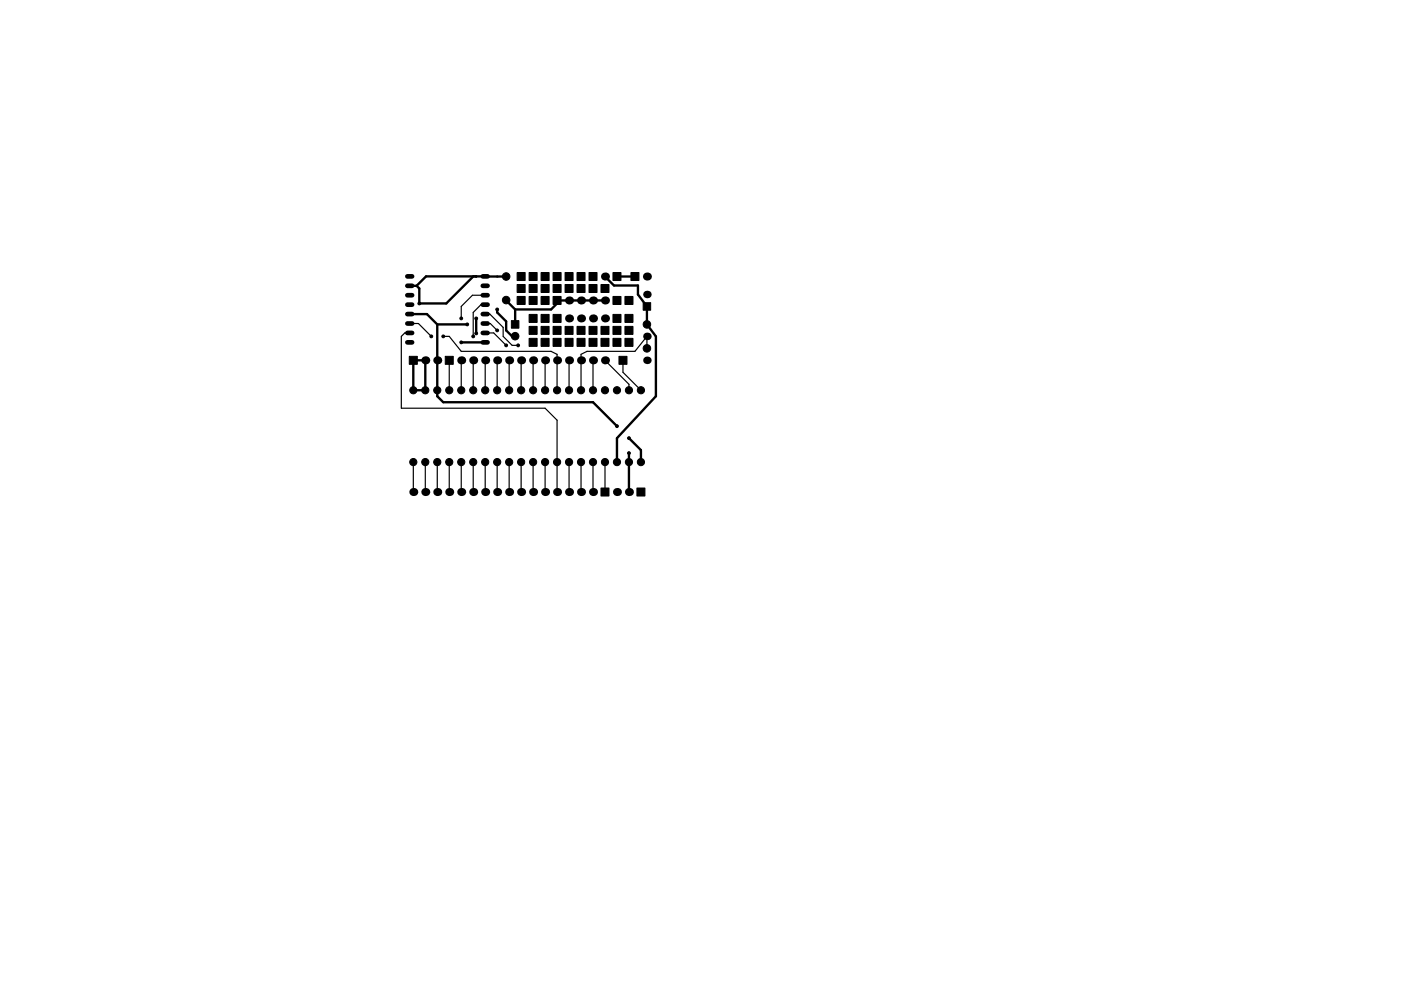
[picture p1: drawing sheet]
<svg xmlns="http://www.w3.org/2000/svg" width="297mm" height="210mm" viewBox="0 0 297 210" stroke-linecap="round" stroke-linejoin="round" font-family="sans-serif">
<g fill="#000" stroke="#000" stroke-width=".21">
<path d="M109.6 57.8h1.7v1.7h-1.7zM112.2 57.8h1.7v1.7h-1.7zM114.7 57.8h1.7v1.7h-1.7zM117.3 57.8h1.7v1.7h-1.7zM119.8 57.8h1.7v1.7h-1.7zM122.3 57.8h1.7v1.7h-1.7zM124.9 57.8h1.7v1.7h-1.7zM130 57.8h1.7v1.7h-1.7zM133.8 57.8h1.7v1.7h-1.7zM86.8 75.6h1.7v1.7h-1.7zM94.4 75.6h1.7v1.7h-1.7zM108.4 68h1.6v1.6h-1.6z"/>
<path d="M109.6 62.9h1.7v1.7h-1.7zM109.6 60.4h1.7v1.7h-1.7zM112.2 62.9h1.7v1.7h-1.7zM112.2 60.4h1.7v1.7h-1.7zM112.2 71.8h1.7v1.7h-1.7zM112.2 69.2h1.7v1.7h-1.7zM112.2 66.7h1.7v1.7h-1.7zM114.7 69.2h1.7v1.7h-1.7zM114.7 62.9h1.7v1.7h-1.7zM114.7 71.8h1.7v1.7h-1.7zM114.7 60.4h1.7v1.7h-1.7zM114.7 66.7h1.7v1.7h-1.7z"/>
<path d="M117.3 69.2h1.7v1.7h-1.7zM117.3 60.4h1.7v1.7h-1.7zM117.3 71.8h1.7v1.7h-1.7zM117.3 66.7h1.7v1.7h-1.7zM117.3 62.9h1.7v1.7h-1.7zM119.8 69.2h1.7v1.7h-1.7zM119.8 60.4h1.7v1.7h-1.7zM119.8 71.8h1.7v1.7h-1.7zM122.3 69.2h1.7v1.7h-1.7zM122.3 60.4h1.7v1.7h-1.7zM122.3 71.8h1.7v1.7h-1.7zM124.9 69.2h1.7v1.7h-1.7z"/>
<path d="M124.9 60.4h1.7v1.7h-1.7zM124.9 71.8h1.7v1.7h-1.7zM127.4 69.2h1.7v1.7h-1.7zM127.4 71.8h1.7v1.7h-1.7zM127.4 60.4h1.7v1.7h-1.7zM130 71.8h1.7v1.7h-1.7zM130 69.2h1.7v1.7h-1.7zM130 66.7h1.7v1.7h-1.7zM130 62.9h1.7v1.7h-1.7zM131.2 75.6h1.7v1.7h-1.7zM132.5 71.8h1.7v1.7h-1.7zM132.5 69.2h1.7v1.7h-1.7z"/>
<path d="M132.5 66.7h1.7v1.7h-1.7zM132.5 62.9h1.7v1.7h-1.7zM136.4 64.2h1.6v1.6h-1.6zM127.4 103.5h1.7v1.7h-1.7zM135 103.5h1.7v1.7h-1.7z"/>
<circle cx="107.3" cy="58.7" r=".8"/>
<circle cx="88.9" cy="64.4" r=".3"/>
<circle cx="91.4" cy="71.4" r=".3"/>
<circle cx="94" cy="71.4" r=".3"/>
<circle cx="97.8" cy="67.6" r=".3"/>
<circle cx="97.8" cy="72.6" r=".3"/>
<circle cx="99.1" cy="68.8" r=".3"/>
<circle cx="100.3" cy="71.4" r=".3"/>
<circle cx="101" cy="67.6" r=".3"/>
<circle cx="101" cy="70.7" r=".3"/>
<circle cx="102.9" cy="76.4" r=".3"/>
<circle cx="105.4" cy="65.7" r=".3"/>
<circle cx="105.4" cy="76.4" r=".3"/>
<circle cx="105.4" cy="70.1" r=".3"/>
<circle cx="107.3" cy="63.7" r=".8"/>
<circle cx="107.3" cy="73.3" r=".3"/>
<circle cx="108" cy="76.4" r=".3"/>
<circle cx="109.2" cy="71.3" r=".8"/>
<circle cx="109.9" cy="73.3" r=".3"/>
<circle cx="110.5" cy="76.4" r=".3"/>
<circle cx="113" cy="76.4" r=".3"/>
<circle cx="137.2" cy="73.9" r=".8"/>
<circle cx="137.2" cy="68.8" r=".8"/>
<circle cx="87.6" cy="98" r=".76"/>
<circle cx="87.6" cy="82.8" r=".76"/>
<circle cx="90.2" cy="82.8" r=".76"/>
<circle cx="90.2" cy="98" r=".76"/>
<circle cx="92.7" cy="82.8" r=".76"/>
<circle cx="92.7" cy="98" r=".76"/>
<circle cx="95.2" cy="98" r=".76"/>
<circle cx="95.2" cy="82.8" r=".76"/>
<circle cx="97.8" cy="98" r=".76"/>
<circle cx="97.8" cy="82.8" r=".76"/>
<circle cx="100.3" cy="98" r=".76"/>
<circle cx="100.3" cy="82.8" r=".76"/>
<circle cx="102.9" cy="82.8" r=".76"/>
<circle cx="102.9" cy="98" r=".76"/>
<circle cx="105.4" cy="82.8" r=".76"/>
<circle cx="105.4" cy="98" r=".76"/>
<circle cx="107.9" cy="98" r=".76"/>
<circle cx="107.9" cy="82.8" r=".76"/>
<circle cx="110.5" cy="82.8" r=".76"/>
<circle cx="110.5" cy="98" r=".76"/>
<circle cx="113" cy="98" r=".76"/>
<circle cx="113" cy="82.8" r=".76"/>
<circle cx="115.6" cy="82.8" r=".76"/>
<circle cx="115.6" cy="98" r=".76"/>
<circle cx="118.1" cy="98" r=".76"/>
<circle cx="118.1" cy="82.8" r=".76"/>
<circle cx="120.6" cy="82.8" r=".76"/>
<circle cx="120.6" cy="98" r=".76"/>
<circle cx="123.2" cy="82.8" r=".76"/>
<circle cx="123.2" cy="98" r=".76"/>
<circle cx="125.7" cy="98" r=".76"/>
<circle cx="125.7" cy="82.8" r=".76"/>
<circle cx="128.3" cy="82.8" r=".76"/>
<circle cx="128.3" cy="98" r=".76"/>
<circle cx="130.8" cy="82.8" r=".76"/>
<circle cx="130.8" cy="98" r=".76"/>
<circle cx="130.8" cy="90.4" r=".3"/>
<circle cx="133.3" cy="82.8" r=".76"/>
<circle cx="133.3" cy="98" r=".76"/>
<circle cx="133.4" cy="93" r=".3"/>
<circle cx="133.4" cy="96.1" r=".3"/>
<circle cx="135.9" cy="98" r=".76"/>
<circle cx="135.9" cy="82.8" r=".76"/>
</g>
<g fill="none" stroke="#000" stroke-width="1">
<path d="M86.4 58.6h1M102.4 58.6h1M86.4 72.6h1M86.4 70.6h1M86.4 68.6h1M86.4 66.6h1M86.4 64.6h1M86.4 62.6h1M86.4 60.6h1M102.4 72.6h1M102.4 70.6h1M102.4 68.6h1"/>
<path d="M102.4 66.6h1M102.4 64.6h1M102.4 62.6h1M102.4 60.6h1"/>
</g>
<g fill="#000">
<circle cx="128.3" cy="58.7" r=".85"/>
<circle cx="137.2" cy="58.7" r=".85"/>
<circle cx="90.2" cy="76.4" r=".85"/>
<circle cx="92.7" cy="76.4" r=".85"/>
<circle cx="97.8" cy="76.4" r=".85"/>
<circle cx="100.3" cy="76.4" r=".85"/>
<circle cx="102.9" cy="76.4" r=".85"/>
<circle cx="105.4" cy="76.4" r=".85"/>
<circle cx="107.9" cy="76.4" r=".85"/>
<circle cx="110.5" cy="76.4" r=".85"/>
<circle cx="113" cy="76.4" r=".85"/>
<circle cx="115.6" cy="76.4" r=".85"/>
<circle cx="118.1" cy="76.4" r=".85"/>
<circle cx="120.6" cy="67.6" r=".85"/>
<circle cx="120.6" cy="76.4" r=".85"/>
<circle cx="120.6" cy="63.7" r=".85"/>
<circle cx="123.2" cy="67.6" r=".85"/>
<circle cx="123.2" cy="63.7" r=".85"/>
<circle cx="123.2" cy="76.4" r=".85"/>
<circle cx="125.7" cy="67.6" r=".85"/>
<circle cx="125.7" cy="76.4" r=".85"/>
<circle cx="125.7" cy="63.7" r=".85"/>
<circle cx="128.3" cy="76.4" r=".85"/>
<circle cx="128.3" cy="67.6" r=".85"/>
<circle cx="128.3" cy="63.7" r=".85"/>
<circle cx="137.2" cy="62.5" r=".8"/>
<circle cx="137.2" cy="71.4" r=".8"/>
<circle cx="137.2" cy="76.4" r=".8"/>
<circle cx="87.6" cy="104.4" r=".85"/>
<circle cx="90.2" cy="104.4" r=".85"/>
<circle cx="92.7" cy="104.4" r=".85"/>
<circle cx="95.2" cy="104.4" r=".85"/>
<circle cx="97.8" cy="104.4" r=".85"/>
<circle cx="100.3" cy="104.4" r=".85"/>
<circle cx="102.9" cy="104.4" r=".85"/>
<circle cx="105.4" cy="104.4" r=".85"/>
<circle cx="107.9" cy="104.4" r=".85"/>
<circle cx="110.5" cy="104.4" r=".85"/>
<circle cx="113" cy="104.4" r=".85"/>
<circle cx="115.6" cy="104.4" r=".85"/>
<circle cx="118.1" cy="104.4" r=".85"/>
<circle cx="120.6" cy="104.4" r=".85"/>
<circle cx="123.2" cy="104.4" r=".85"/>
<circle cx="125.7" cy="104.4" r=".85"/>
<circle cx="130.8" cy="104.4" r=".85"/>
<circle cx="133.3" cy="104.4" r=".85"/>
</g>
<g fill="none" stroke="#000" stroke-width=".5">
<path d="M100.4 58.6l-5.8 5.8h-5.7v-3.2l-.6-.6M100.9 58.6h.1M107.3 58.7l-17-.1-2 2M128.3 58.7l1.9 1.9h5.1v1.9l1.9 2.5v3.8l1.9 2.6v12.7l-8.3 8.9v5M130.8 58.7h3.8M86.9 60.6h1.4M86.9 66.6h3.6l2.2 2.2M87.6 76.4h2.6v6.4h-2.6zM92.7 68.8v15.3l1.3 1.2h31.7l5.1 5.1M92.7 68.8h6.4M97.8 72.6h5.1M101 67.6v3.1"/>
<path d="M105.4 65.7v.6l1.9 1.9v1.9l1.2 1.2h.7M107.3 63.7l1.9 2M109.2 65.7v3.1M128.3 63.7h-10.2v.7l-1.3 1.3h-7.6M133.3 96.1v8.3M133.3 93l2.6 2.5v2.5"/>
</g>
<g fill="none" stroke="#000" stroke-width=".25">
<path d="M86.9 70.6h-1.1l-.7 .8v15.2h30.5l2.5 2.5v15.3M86.9 68.6h1.8l2.7 2.8M94 71.4h1.2l2.6 3.1h19l1.3 .7v7.6M95.2 76.4v6.4M97.8 76.4v6.4M100.3 76.4v6.4M102.9 70.6h1.8l2.6 2.7M102.9 76.4v6.4M102.9 64.6h-.9l-1.7 1.7v5.1M102.9 62.6h-2.7l-2.4 2.4v2.6M102.9 68.6h1.1l1.4 1.5M102.9 66.6h1l2.8 2.9v1.9l1.9 1.9h1.3"/>
<path d="M105.4 76.4v6.4M107.9 76.4v6.4M110.5 76.4v6.4M113 76.4v6.4M115.6 76.4v6.4M120.6 76.4v6.4M125.7 76.4v6.4M128.3 76.4l5 5.1v1.3M132.1 76.4v2.6l3.8 3.8M137.2 73.9v-2.5l-2.6 3.1h-10.1l-1.3 .7v7.6M87.6 98v6.4M90.2 98v6.4"/>
<path d="M92.7 98v6.4M95.2 98v6.4M97.8 98v6.4M100.3 98v6.4M102.9 98v6.4M105.4 98v6.4M107.9 98v6.4M110.5 98v6.4M113 98v6.4M115.6 98v6.4M120.6 98v6.4M123.2 98v6.4"/>
<path d="M125.7 98v6.4M128.3 98v6.4"/>
</g>
</svg>
